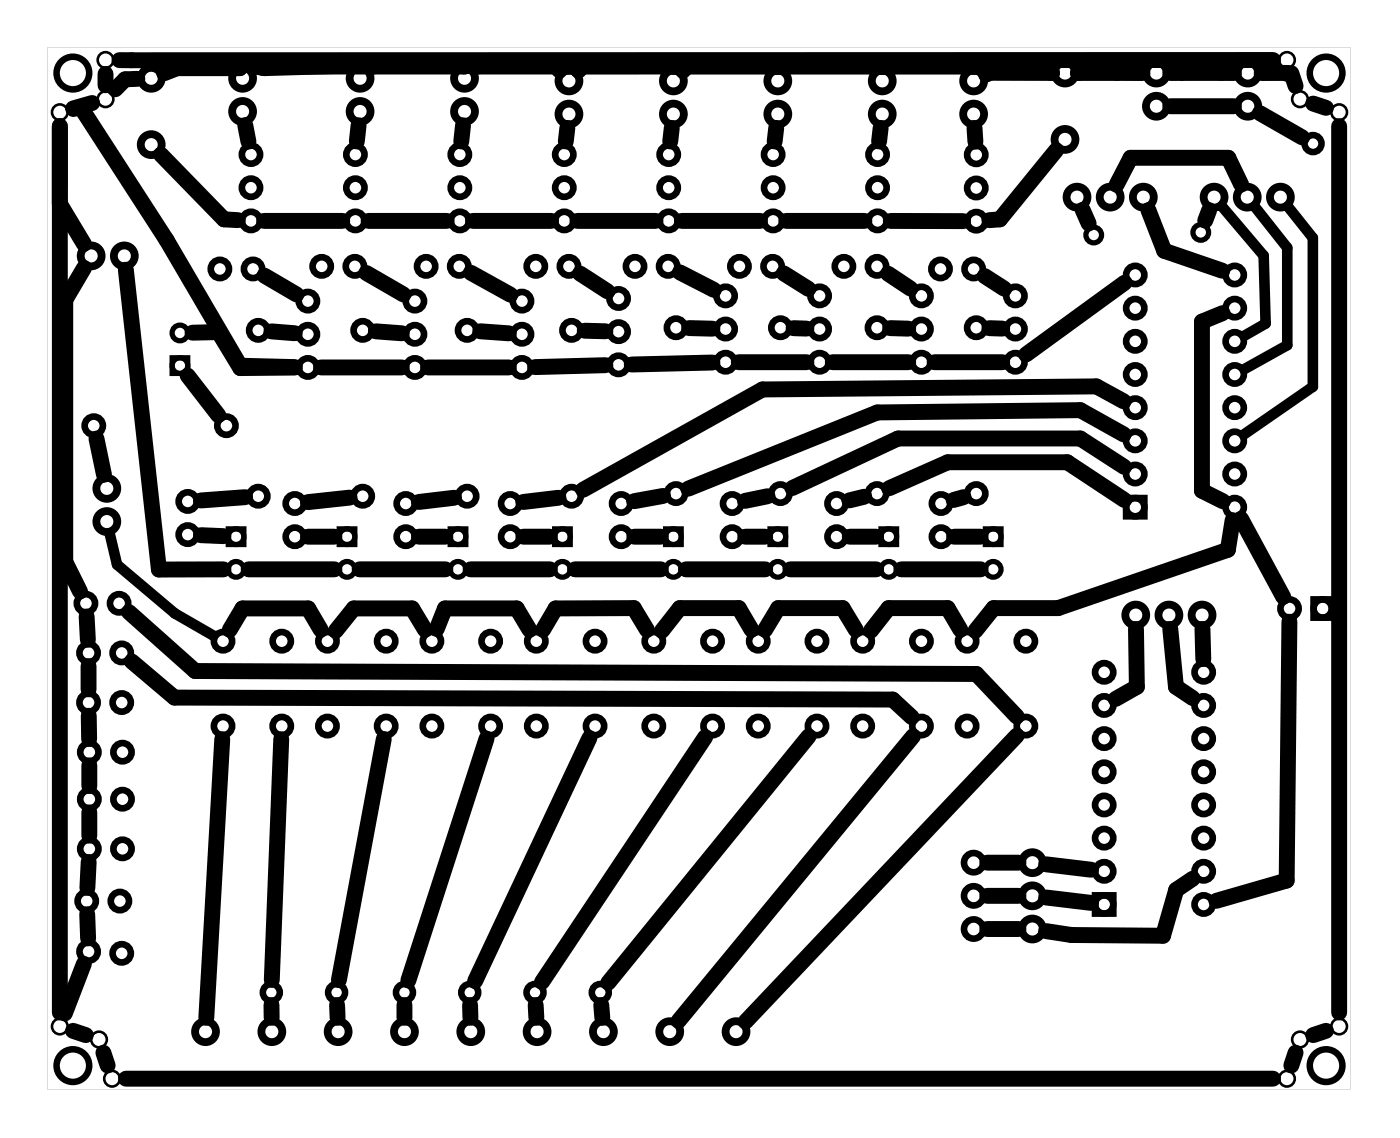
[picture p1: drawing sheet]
<svg xmlns="http://www.w3.org/2000/svg" width="107mm" height="87mm" viewBox="0 0 107 87" stroke-linecap="round" stroke-linejoin="round" font-family="sans-serif">
<path d="M3.6 3.6v79.8h99.8v-79.8zM3.6 3.6h99.8v79.8h-99.8z" fill="#000"/>
<g fill="none" stroke="#000" stroke-width=".5">
<circle cx="5.6" cy="5.6" r="1.25"/>
<circle cx="100.6" cy="11" r=".65"/>
<circle cx="101.6" cy="5.6" r="1.25"/>
<circle cx="20.8" cy="76" r=".65"/>
<circle cx="25.8" cy="76" r=".65"/>
<circle cx="31" cy="76" r=".65"/>
<circle cx="36" cy="76" r=".65"/>
<circle cx="41" cy="76" r=".65"/>
<circle cx="46" cy="76" r=".65"/>
<circle cx="5.6" cy="81.6" r="1.25"/>
<circle cx="101.6" cy="81.6" r="1.25"/>
</g>
<g fill="none" stroke="#000" stroke-width=".4">
<path d="M13.2 27.4h1.2v1.2h-1.2zM17.5 40.5h1.2v1.2h-1.2zM26 40.5h1.2v1.2h-1.2zM34.5 40.5h1.2v1.2h-1.2zM42.5 40.5h1.2v1.2h-1.2zM51 40.5h1.2v1.2h-1.2zM59 40.5h1.2v1.2h-1.2zM67.5 40.5h1.2v1.2h-1.2zM75.5 40.5h1.2v1.2h-1.2z"/>
<circle cx="83.8" cy="18" r=".6"/>
<circle cx="92" cy="17.8" r=".6"/>
<circle cx="13.8" cy="25.5" r=".6"/>
<circle cx="13.8" cy="28" r=".6"/>
<circle cx="18.1" cy="41.1" r=".6"/>
<circle cx="18.1" cy="43.6" r=".6"/>
<circle cx="26.6" cy="41.1" r=".6"/>
<circle cx="26.6" cy="43.6" r=".6"/>
<circle cx="35.1" cy="41.1" r=".6"/>
<circle cx="35.1" cy="43.6" r=".6"/>
<circle cx="43.1" cy="41.1" r=".6"/>
<circle cx="43.1" cy="43.6" r=".6"/>
<circle cx="51.6" cy="41.1" r=".6"/>
<circle cx="51.6" cy="43.6" r=".6"/>
<circle cx="59.6" cy="41.1" r=".6"/>
<circle cx="59.6" cy="43.6" r=".6"/>
<circle cx="68.1" cy="41.1" r=".6"/>
<circle cx="68.1" cy="43.6" r=".6"/>
<circle cx="76.1" cy="41.1" r=".6"/>
<circle cx="76.1" cy="43.6" r=".6"/>
</g>
<g fill="none" stroke="#000" stroke-width=".51">
<path d="M86.3 38.1h1.4v1.4h-1.4zM100.6 45.9h1.4v1.4h-1.4zM83.9 68.6h1.4v1.4h-1.4z"/>
<circle cx="19.2" cy="14.4" r=".7"/>
<circle cx="19.2" cy="16.9" r=".7"/>
<circle cx="19.2" cy="11.8" r=".7"/>
<circle cx="27.2" cy="14.4" r=".7"/>
<circle cx="27.2" cy="16.9" r=".7"/>
<circle cx="27.2" cy="11.8" r=".7"/>
<circle cx="35.2" cy="14.4" r=".7"/>
<circle cx="35.2" cy="16.9" r=".7"/>
<circle cx="35.2" cy="11.8" r=".7"/>
<circle cx="43.2" cy="16.9" r=".7"/>
<circle cx="43.2" cy="14.4" r=".7"/>
<circle cx="43.2" cy="11.8" r=".7"/>
<circle cx="51.2" cy="16.9" r=".7"/>
<circle cx="51.2" cy="14.4" r=".7"/>
<circle cx="51.2" cy="11.8" r=".7"/>
<circle cx="59.2" cy="16.9" r=".7"/>
<circle cx="59.2" cy="14.4" r=".7"/>
<circle cx="59.2" cy="11.8" r=".7"/>
<circle cx="67.2" cy="16.9" r=".7"/>
<circle cx="67.2" cy="14.4" r=".7"/>
<circle cx="67.2" cy="11.8" r=".7"/>
<circle cx="74.8" cy="16.9" r=".7"/>
<circle cx="74.8" cy="14.4" r=".7"/>
<circle cx="74.8" cy="11.9" r=".7"/>
<circle cx="7.2" cy="32.6" r=".7"/>
<circle cx="14.4" cy="38.4" r=".7"/>
<circle cx="16.8" cy="20.6" r=".7"/>
<circle cx="17.3" cy="32.6" r=".7"/>
<circle cx="19.4" cy="20.6" r=".7"/>
<circle cx="19.8" cy="38" r=".7"/>
<circle cx="19.8" cy="25.3" r=".7"/>
<circle cx="22.6" cy="38.6" r=".7"/>
<circle cx="23.6" cy="28.1" r=".7"/>
<circle cx="23.6" cy="25.6" r=".7"/>
<circle cx="23.6" cy="23.1" r=".7"/>
<circle cx="24.6" cy="20.4" r=".7"/>
<circle cx="27.2" cy="20.4" r=".7"/>
<circle cx="27.8" cy="38" r=".7"/>
<circle cx="27.8" cy="25.3" r=".7"/>
<circle cx="31.1" cy="38.6" r=".7"/>
<circle cx="31.8" cy="25.6" r=".7"/>
<circle cx="31.8" cy="28.1" r=".7"/>
<circle cx="31.8" cy="23.1" r=".7"/>
<circle cx="32.6" cy="20.4" r=".7"/>
<circle cx="35.2" cy="20.4" r=".7"/>
<circle cx="35.8" cy="38" r=".7"/>
<circle cx="35.8" cy="25.3" r=".7"/>
<circle cx="39.1" cy="38.6" r=".7"/>
<circle cx="40" cy="25.6" r=".7"/>
<circle cx="40" cy="28.1" r=".7"/>
<circle cx="40" cy="23.1" r=".7"/>
<circle cx="41" cy="20.4" r=".7"/>
<circle cx="43.6" cy="20.4" r=".7"/>
<circle cx="43.8" cy="38" r=".7"/>
<circle cx="43.8" cy="25.3" r=".7"/>
<circle cx="47.4" cy="25.4" r=".7"/>
<circle cx="47.4" cy="27.9" r=".7"/>
<circle cx="47.4" cy="22.9" r=".7"/>
<circle cx="47.6" cy="38.6" r=".7"/>
<circle cx="48.6" cy="20.4" r=".7"/>
<circle cx="51.2" cy="20.4" r=".7"/>
<circle cx="51.8" cy="37.8" r=".7"/>
<circle cx="51.8" cy="25.1" r=".7"/>
<circle cx="55.6" cy="25.2" r=".7"/>
<circle cx="55.6" cy="27.7" r=".7"/>
<circle cx="55.6" cy="22.7" r=".7"/>
<circle cx="56.1" cy="38.6" r=".7"/>
<circle cx="56.6" cy="20.4" r=".7"/>
<circle cx="59.2" cy="20.4" r=".7"/>
<circle cx="59.8" cy="37.8" r=".7"/>
<circle cx="59.8" cy="25.1" r=".7"/>
<circle cx="62.8" cy="25.2" r=".7"/>
<circle cx="62.8" cy="27.7" r=".7"/>
<circle cx="62.8" cy="22.7" r=".7"/>
<circle cx="64.1" cy="38.6" r=".7"/>
<circle cx="64.6" cy="20.4" r=".7"/>
<circle cx="67.2" cy="20.4" r=".7"/>
<circle cx="67.2" cy="37.8" r=".7"/>
<circle cx="67.2" cy="25.1" r=".7"/>
<circle cx="70.6" cy="25.2" r=".7"/>
<circle cx="70.6" cy="27.7" r=".7"/>
<circle cx="70.6" cy="22.7" r=".7"/>
<circle cx="72" cy="20.6" r=".7"/>
<circle cx="72.1" cy="38.6" r=".7"/>
<circle cx="74.6" cy="20.6" r=".7"/>
<circle cx="74.8" cy="37.8" r=".7"/>
<circle cx="74.8" cy="25.1" r=".7"/>
<circle cx="77.8" cy="25.2" r=".7"/>
<circle cx="77.8" cy="27.7" r=".7"/>
<circle cx="77.8" cy="22.7" r=".7"/>
<circle cx="87" cy="26.1" r=".7"/>
<circle cx="87" cy="33.8" r=".7"/>
<circle cx="87" cy="28.7" r=".7"/>
<circle cx="87" cy="36.3" r=".7"/>
<circle cx="87" cy="31.2" r=".7"/>
<circle cx="87" cy="23.6" r=".7"/>
<circle cx="87" cy="21.1" r=".7"/>
<circle cx="87" cy="38.8" r=".7"/>
<circle cx="94.6" cy="21.1" r=".7"/>
<circle cx="94.6" cy="31.2" r=".7"/>
<circle cx="94.6" cy="26.1" r=".7"/>
<circle cx="94.6" cy="36.3" r=".7"/>
<circle cx="94.6" cy="23.6" r=".7"/>
<circle cx="94.6" cy="33.8" r=".7"/>
<circle cx="94.6" cy="28.7" r=".7"/>
<circle cx="94.6" cy="38.8" r=".7"/>
<circle cx="6.6" cy="46.2" r=".7"/>
<circle cx="6.8" cy="53.8" r=".7"/>
<circle cx="6.8" cy="50" r=".7"/>
<circle cx="6.8" cy="57.6" r=".7"/>
<circle cx="9.1" cy="46.2" r=".7"/>
<circle cx="9.3" cy="53.8" r=".7"/>
<circle cx="9.3" cy="50" r=".7"/>
<circle cx="9.4" cy="57.6" r=".7"/>
<circle cx="14.4" cy="40.9" r=".7"/>
<circle cx="17.1" cy="49.1" r=".7"/>
<circle cx="17.1" cy="55.6" r=".7"/>
<circle cx="21.6" cy="49.1" r=".7"/>
<circle cx="21.6" cy="55.6" r=".7"/>
<circle cx="22.6" cy="41.1" r=".7"/>
<circle cx="25.1" cy="49.1" r=".7"/>
<circle cx="25.1" cy="55.6" r=".7"/>
<circle cx="29.6" cy="49.1" r=".7"/>
<circle cx="29.6" cy="55.6" r=".7"/>
<circle cx="31.1" cy="41.1" r=".7"/>
<circle cx="33.1" cy="49.1" r=".7"/>
<circle cx="33.1" cy="55.6" r=".7"/>
<circle cx="37.6" cy="49.1" r=".7"/>
<circle cx="37.6" cy="55.6" r=".7"/>
<circle cx="39.1" cy="41.1" r=".7"/>
<circle cx="41.1" cy="49.1" r=".7"/>
<circle cx="41.1" cy="55.6" r=".7"/>
<circle cx="45.6" cy="49.1" r=".7"/>
<circle cx="45.6" cy="55.6" r=".7"/>
<circle cx="47.6" cy="41.1" r=".7"/>
<circle cx="50.1" cy="49.1" r=".7"/>
<circle cx="50.1" cy="55.6" r=".7"/>
<circle cx="54.6" cy="49.1" r=".7"/>
<circle cx="54.6" cy="55.6" r=".7"/>
<circle cx="56.1" cy="41.1" r=".7"/>
<circle cx="58.1" cy="49.1" r=".7"/>
<circle cx="58.1" cy="55.6" r=".7"/>
<circle cx="62.6" cy="49.1" r=".7"/>
<circle cx="62.6" cy="55.6" r=".7"/>
<circle cx="64.1" cy="41.1" r=".7"/>
<circle cx="66.1" cy="49.1" r=".7"/>
<circle cx="66.1" cy="55.6" r=".7"/>
<circle cx="70.6" cy="49.1" r=".7"/>
<circle cx="70.6" cy="55.6" r=".7"/>
<circle cx="72.1" cy="41.1" r=".7"/>
<circle cx="74.1" cy="49.1" r=".7"/>
<circle cx="74.1" cy="55.6" r=".7"/>
<circle cx="78.6" cy="49.1" r=".7"/>
<circle cx="78.6" cy="55.6" r=".7"/>
<circle cx="84.6" cy="56.6" r=".7"/>
<circle cx="84.6" cy="54" r=".7"/>
<circle cx="84.6" cy="59.1" r=".7"/>
<circle cx="84.6" cy="51.5" r=".7"/>
<circle cx="92.2" cy="56.6" r=".7"/>
<circle cx="92.2" cy="59.1" r=".7"/>
<circle cx="92.2" cy="51.5" r=".7"/>
<circle cx="92.2" cy="54" r=".7"/>
<circle cx="98.8" cy="46.6" r=".7"/>
<circle cx="101.3" cy="46.6" r=".7"/>
<circle cx="6.6" cy="69" r=".7"/>
<circle cx="6.8" cy="72.9" r=".7"/>
<circle cx="6.8" cy="65" r=".7"/>
<circle cx="6.8" cy="61.2" r=".7"/>
<circle cx="9.2" cy="69" r=".7"/>
<circle cx="9.3" cy="73" r=".7"/>
<circle cx="9.4" cy="61.2" r=".7"/>
<circle cx="9.4" cy="65" r=".7"/>
<circle cx="74.6" cy="68.6" r=".74"/>
<circle cx="74.6" cy="71.1" r=".74"/>
<circle cx="74.6" cy="66.1" r=".74"/>
<circle cx="84.6" cy="61.6" r=".7"/>
<circle cx="84.6" cy="64.2" r=".7"/>
<circle cx="84.6" cy="66.7" r=".7"/>
<circle cx="84.6" cy="69.3" r=".7"/>
<circle cx="92.2" cy="61.6" r=".7"/>
<circle cx="92.2" cy="66.7" r=".7"/>
<circle cx="92.2" cy="64.2" r=".7"/>
<circle cx="92.2" cy="69.3" r=".7"/>
</g>
<g fill="none" stroke="#000" stroke-width=".2">
<circle cx="4.6" cy="8.6" r=".6"/>
<circle cx="8.1" cy="7.6" r=".6"/>
<circle cx="8.1" cy="4.6" r=".6"/>
<circle cx="98.6" cy="4.6" r=".6"/>
<circle cx="99.6" cy="7.6" r=".6"/>
<circle cx="102.6" cy="8.6" r=".6"/>
<circle cx="4.6" cy="78.6" r=".6"/>
<circle cx="7.6" cy="79.6" r=".6"/>
<circle cx="99.6" cy="79.6" r=".6"/>
<circle cx="102.6" cy="78.6" r=".6"/>
<circle cx="8.6" cy="82.6" r=".6"/>
<circle cx="98.6" cy="82.6" r=".6"/>
</g>
<g fill="none" stroke="#000" stroke-width=".6">
<circle cx="7" cy="19.6" r=".8"/>
<circle cx="9.5" cy="19.6" r=".8"/>
<circle cx="11.6" cy="11.1" r=".8"/>
<circle cx="11.6" cy="6" r=".8"/>
<circle cx="18.6" cy="6" r=".8"/>
<circle cx="18.6" cy="8.5" r=".8"/>
<circle cx="27.6" cy="6" r=".8"/>
<circle cx="27.6" cy="8.5" r=".8"/>
<circle cx="35.6" cy="6" r=".8"/>
<circle cx="35.6" cy="8.5" r=".8"/>
<circle cx="43.6" cy="6.2" r=".8"/>
<circle cx="43.6" cy="8.7" r=".8"/>
<circle cx="51.6" cy="6.2" r=".8"/>
<circle cx="51.6" cy="8.7" r=".8"/>
<circle cx="59.6" cy="6.2" r=".8"/>
<circle cx="59.6" cy="8.7" r=".8"/>
<circle cx="67.6" cy="6.2" r=".8"/>
<circle cx="67.6" cy="8.7" r=".8"/>
<circle cx="74.6" cy="6.2" r=".8"/>
<circle cx="74.6" cy="8.7" r=".8"/>
<circle cx="81.6" cy="10.7" r=".8"/>
<circle cx="81.6" cy="5.6" r=".8"/>
<circle cx="82.5" cy="15.1" r=".8"/>
<circle cx="85" cy="15.1" r=".8"/>
<circle cx="87.6" cy="15.1" r=".8"/>
<circle cx="88.6" cy="5.6" r=".8"/>
<circle cx="88.6" cy="8.1" r=".8"/>
<circle cx="93" cy="15.1" r=".8"/>
<circle cx="95.5" cy="15.1" r=".8"/>
<circle cx="95.6" cy="5.6" r=".8"/>
<circle cx="95.6" cy="8.1" r=".8"/>
<circle cx="98.1" cy="15.1" r=".8"/>
<circle cx="8.2" cy="37.4" r=".8"/>
<circle cx="8.2" cy="39.9" r=".8"/>
<circle cx="87" cy="47.1" r=".8"/>
<circle cx="89.5" cy="47.1" r=".8"/>
<circle cx="92.1" cy="47.1" r=".8"/>
<circle cx="15.7" cy="79" r=".8"/>
<circle cx="20.8" cy="79" r=".8"/>
<circle cx="25.9" cy="79" r=".8"/>
<circle cx="31" cy="79" r=".8"/>
<circle cx="36.1" cy="79" r=".8"/>
<circle cx="41.1" cy="79" r=".8"/>
<circle cx="46.2" cy="79" r=".8"/>
<circle cx="51.3" cy="79" r=".8"/>
<circle cx="56.4" cy="79" r=".8"/>
<circle cx="79.1" cy="68.6" r=".8"/>
<circle cx="79.1" cy="71.1" r=".8"/>
<circle cx="79.1" cy="66.1" r=".8"/>
</g>
<g fill="none" stroke="#000" stroke-width="1.2">
<path d="M4.6 15.6l1.8 3.1M4.6 9.7v67.8M5.6 8.3l.6-.1 6.6 10.2 5.6 9.6 4.2 .1M7.1 7.9l-1.5 .4M8.1 5.7v.8M10.5 6l-.9 .1-.8 .7M12.3 11.8l4.9 5 1 .1M18.3 5l.1 .2M18.4 5.2h-4.8l-1 .4M18.8 9.6l.2 1.2M20.2 16.9h6M27.5 9.6l-.2 1.2"/>
<path d="M28.2 16.9h6M35.2 5l1.4 .1h7M35.5 9.6l-.2 1.2M35.6 4.9v.2h-16l.6 .1 7.1-.2M36.2 16.9h6M42.6 5.1l.3 .3M43.5 9.8l-.2 1M43.9 4.8l.7 .3M44.2 16.9h6M44.6 5.1h7M44.6 5.1l-.3 .3M51.5 9.8l-.2 1"/>
<path d="M52.2 16.9h6M59.5 9.8l-.2 1M59.6 5.1h.1M60.2 16.9h6M67.5 9.8l-.2 1M67.6 5.1h.1M68.2 16.9h5.6M74.6 5.1h-22l-.3 .3M74.7 9.8v1M80.5 5.6h.1h-4.8l-.3 .1M80.9 11.5l-4.3 5.3-.8 .1M82.6 5.6h4.9"/>
<path d="M82.9 16.1l.5 1M88 16.1l1.2 3.1 4.4 1.5M89.6 5.6h4.9M89.6 8.1h4.9M92.6 16.1l-.3 .8M95.1 14.1l-1-2h-7.5l-1.1 2.1M96.5 8.7l3.2 1.8M96.6 5.6h2v.1M97.5 4.6h-88.4M98.9 5.6l.3 1M100.6 7.9l1 .4M102.6 9.7v67.8"/>
<path d="M6.4 20.5l-1.4 2.5v20l1.1 2.3M7.4 33.6l.6 2.8M9.6 20.7l2.6 22.9h4.9M14.4 28.8l2.3 3M14.7 25.5l2-.1 1.7 2.8 4.2-.1M18.8 38.1l-3.4 .2M20.3 21.1l2.4 1.4M20.8 25.4l1.8 .1M24.6 28.1h6.2M26.8 38.1l-3.2 .3M28.1 20.9l2.8 1.6M28.8 25.4l2 .1"/>
<path d="M32.8 28.1h6.2M34.8 38.1l-2.7 .3M36.1 20.9l3 1.7M36.8 25.4l2.2 .1M42.8 38.1l-2.7 .3M44.4 20.9l2.1 1.4M44.8 25.3l1.6 .1M46.4 28l-5.4 .1M50.8 38l-2.2 .4M52.1 20.9l2.6 1.3M52.8 25.1l1.8 .1M54.6 27.8l-6.2 .1"/>
<path d="M56.6 27.7h5.2M58.8 38l-1.7 .4M60 20.9l1.9 1.2M60.8 25.1l1 .1M63.8 27.7h5.8M66.2 38l-1.1 .3M68 21l1.7 1.1M68.1 37.4l4.5-2h9.2l4.3 2.9M68.2 25.1l1.4 .1M71.6 27.7h5.2M73.8 38.1l-.7 .2M75.4 21.1l1.5 1"/>
<path d="M75.8 25.1l1 .1M86.1 30.7l-2.1-1.1-25.6 .2-13.7 7.7M86.1 33.3l-3.3-1.9-15.6 .2-14.5 5.8M86.1 35.7l-3.3-2.1h-14l-8.1 3.8M86.1 21.6l-7.5 5.5M93.7 24l-1.6 .6v13l1.6 .8M94.4 39.8l-.3 2.3-13 4.5h-5l-1.4 1.7M95.1 39.7l3.2 6M6.6 47.2l.1 1.8M6.8 51v1.8M6.8 54.8v1.8M6.8 58.6v1.6"/>
<path d="M9.9 46.9l5 4.5 59.9 .2 3.1 3.3M10.1 50.6l3.3 2.8 55 .2 1.4 1.3M15.4 41l1.7 .1M17 56.6l-1.2 21.3M19 43.6h6.6M21.5 56.6l-.7 18.4M24.6 48.2l-1-1.6h-5l-1 1.6M25.6 41.1h-2M27.5 43.6h6.6M29.4 56.6l-3.4 18.4M32.6 48.2l-1-1.6h-4.5l-1.4 1.7M33.5 48.2l.6-1.6h5.5l1 1.6"/>
<path d="M34.1 41.1h-2M36 43.6h6.1M37.3 56.6l-6 18.5M41.6 48.2l1-1.6h6l1 1.6M42.1 41.1h-2M44 43.6h6.6M45.2 56.5l-8.8 18.6M50.6 41.1h-2M52.5 43.6h6.1M54 56.4l-12.5 18.8M57.6 48.2l-1-1.6h-4.5l-1.4 1.7M58.6 48.2l1-1.6h5l1 1.6"/>
<path d="M58.6 41.1h-1.5M60.5 43.6h6.6M61.9 56.4l-15.3 18.8M67.1 41.1h-2M69 43.6h6.1M69.9 56.4l-17.9 21.8M73.6 48.2l-1-1.6h-4.5l-1.4 1.7M75.1 41.1h-2M77.9 56.3l-20.8 21.9M87 48.2l.1 4.4-1.6 .9M89.6 48.2l.5 4.4 1.3 .9M92.1 48.2l.1 2.3"/>
<path d="M98.8 47.6l-.2 19.8-5.4 1.6M5.6 78.9l1 .4M6.4 73.8l-1.4 3.8M6.7 70v1.9M6.8 66l-.1 2M6.8 62.2v1.8M20.8 77v.9M25.8 77l.1 .9M31 77v.9M36 77v.9M41 77l.1 .9M46.1 77v.9"/>
<path d="M75.6 71.1h2.4M75.6 68.6h2.4M75.6 66.1h2.4M80.1 68.7l3.5 .4M80.1 66.2l3.5 .4M91.4 67.3l-1.3 .8-1 3.5h-7l-2-.3M101.6 78.9l-1 .4M7.9 80.6l.3 1M9.6 82.6h87.9M99.2 80.6l-.3 1"/>
</g>
<path d="M93.6 15.8l3.2 3.8 .2 5.2-1.7 .9M96.1 15.8l2.5 3.2v7.4l-3.3 1.9M98.7 15.8l1.9 2.4v11.4l-5.3 3.7M8.4 40.8l.6 2.4 4.4 3.8 2.9 1.7" fill="none" stroke="#000" stroke-width=".81"/>
</svg>
